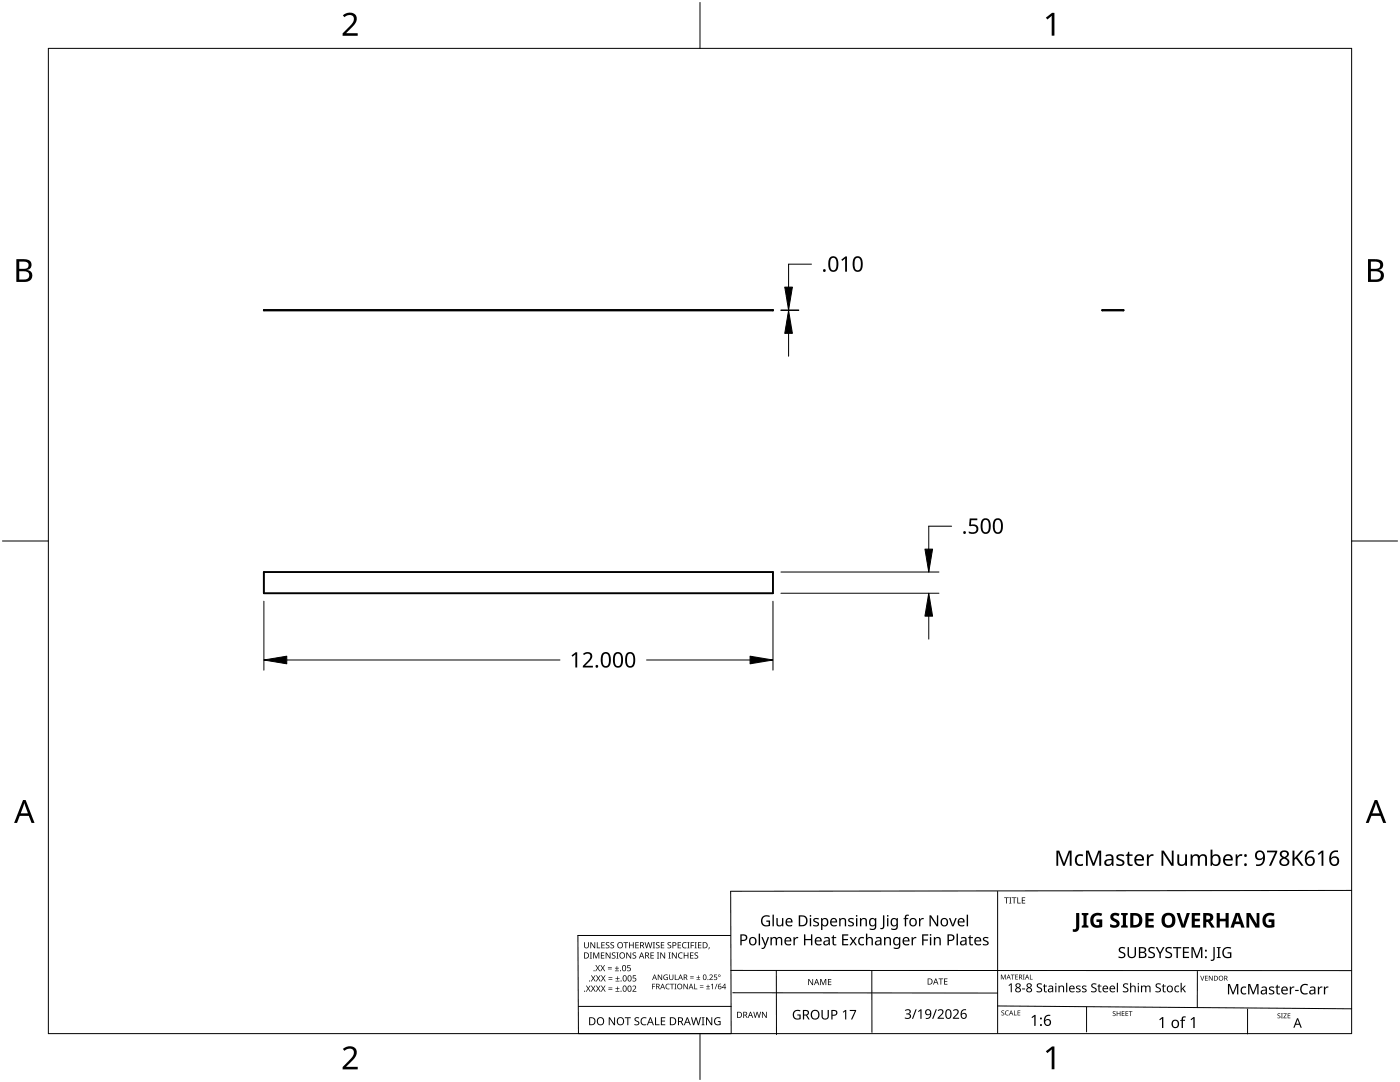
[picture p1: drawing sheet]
<svg xmlns="http://www.w3.org/2000/svg" width="279mm" height="216mm" viewBox="0 0 279 216" stroke-linecap="round" stroke-linejoin="round" font-family="sans-serif">
<path d="M52.7 61.9h101.6zM220 61.9h4.2zM52.7 114.1h101.6v4.3h-101.6z" fill="none" stroke="#000" stroke-width=".38"/>
<path d="M161.9 52.7h-4.5v9.2M157.4 66.5v4.6M159.4 61.9h-3.6M52.7 120v13.7M154.3 120v13.7M155.8 118.4h31.6M155.8 114.1h31.6M189.9 105h-4.5v9.1M57.2 131.7h54.6M149.7 131.7h-20.7M185.4 122.9v4.6" fill="none" stroke="#000" stroke-width=".2"/>
<path d="M156.6 57.3h1.5l-.7 4.6zM157.4 61.9l.7 4.6h-1.5zM184.6 109.6h1.5l-.7 4.5zM52.7 131.7l4.5-.8v1.6zM149.7 130.9l4.6 .8-4.6 .8zM185.4 118.4l.7 4.5h-1.5z" fill="#000" stroke="#000" stroke-width=".2"/>
<g fill="#000">
<path d="M167.9 51.8l.8-.6h.3v3h-.3v-2.6l-.6 .5zM193.5 103.5h1.5v.3h-1.2v.9a1.02 1.02 0 0 1 1.5 .8 1.02 1.02 0 0 1-1.4 1l-.6-.1v-.4a.88 .88 0 0 0 1 .2 .88 .88 0 0 0 .6-.8 .85 .85 0 0 0-1.3-.4l-.2-.1zM114.1 130.8l.8-.6h.3v3h-.4v-2.7l-.5 .5zM116.4 130.5a1.01 1.01 0 0 1 1.1-.4 1.01 1.01 0 0 1 .7 1l-.3 .6-1.1 1.1h1.5v.4h-2v-.3l1.1-1.1a.72 .72 0 0 0 .4-.7 .72 .72 0 0 0-.4-.7l-.8 .3zM210.8 169.7h.6l.9 2.5 1-2.5h.6v3.1h-.4v-2.7l-1 2.7h-.3l-1-2.7v2.7h-.4zM214.8 170.8l.4-.3h.5l.5 .1-.1 .3a.83 .83 0 0 0-1.2 .7 .83 .83 0 0 0 1.1 .8l.1-.1v.4l-.5 .1a1.22 1.22 0 0 1-1.1-.8 1.22 1.22 0 0 1 .3-1.2zM216.7 169.7h.6l.9 2.5 1-2.5h.6v3.1h-.4v-2.7l-1 2.7h-.3l-1-2.7v2.7h-.4zM222.9 170.7a1.34 1.34 0 0 1 1.5-.1l-.2 .3-.4-.1a.37 .37 0 0 0-.6 .1 .37 .37 0 0 0 .4 .5l.1 .1a.69 .69 0 0 1 .7 .8 .69 .69 0 0 1-.9 .5l-.7-.1v-.4l.7 .2 .5-.1v-.4l-.5-.3a.68 .68 0 0 1-.6-1zM225.1 170h.3v.5h.6v.3h-.6v1.3l.2 .4h.4v.2a.69 .69 0 0 1-1-.6v-1.3h-.3v-.2l.3-.2zM228.9 170.5h.3l.1 .4 .4-.4h.5v.3h-.4a.73 .73 0 0 0-.5 .7v1.3h-.4zM231.8 169.7h.4l1.7 2.5v-2.5h.3v3.1h-.4l-1.7-2.6 .1 2.6h-.4zM235 170.5h.3v1.5a.61 .61 0 0 0 .8 .5 .61 .61 0 0 0 .4-.8v-1.2h.4v2.3h-.3l-.1-.3a.88 .88 0 0 1-.9 .3 .88 .88 0 0 1-.6-.8z"/>
<path d="M237.6 170.5h.3l.1 .3a.86 .86 0 0 1 1.4 0 .81 .81 0 0 1 .9-.3 .81 .81 0 0 1 .6 .8v1.5h-.4v-1.5a.56 .56 0 0 0-.7-.5 .56 .56 0 0 0-.4 .7v1.3h-.3v-1.5a.57 .57 0 0 0-.8-.5 .57 .57 0 0 0-.3 .8v1.2h-.4zM246.6 170.5h.3l.1 .4 .4-.4h.5v.3h-.4a.73 .73 0 0 0-.5 .7v1.3h-.4zM252.9 169.7h2v.3l-1.2 2.8h-.4l1.2-2.7h-1.6zM258 169.7h.3v1.5l1.4-1.5h.4l-1.2 1.3 1.3 1.8h-.5l-1.1-1.5-.3 .3v1.2h-.3zM263 170.4l.8-.7h.3v3.1h-.4l.1-2.7-.6 .5z"/>
<path d="M165.7 51.3a1.05 1.05 0 0 1 1.2 0 1.05 1.05 0 0 1 .4 1.2v.2a1.18 1.18 0 0 1-1.1 1.5 1.37 1.37 0 0 1-.9-1.7l.1-.8zM165.9 51.6a1.88 1.88 0 0 0 .2 2.3 .71 .71 0 0 0 .8-.9 1.17 1.17 0 0 0-.6-1.6z"/>
<path d="M170.5 51.3a1.05 1.05 0 0 1 1.3 0 1.05 1.05 0 0 1 .4 1.2 1.28 1.28 0 0 1-1.2 1.7 1.37 1.37 0 0 1-.8-1.7l.1-.8zM170.8 51.6l-.2 .5v1.2a.6 .6 0 0 0 .6 .6 .6 .6 0 0 0 .6-.7 1.66 1.66 0 0 0-.5-1.7z"/>
<path d="M196.1 103.6a1.05 1.05 0 0 1 1.2 0 1.05 1.05 0 0 1 .4 1.2 1.28 1.28 0 0 1-1.1 1.7 1.37 1.37 0 0 1-.9-1.7l.1-.8zM196.3 103.9a2.23 2.23 0 0 0 .1 2.2 .68 .68 0 0 0 .8-.1 .68 .68 0 0 0 .1-.7 1.17 1.17 0 0 0-.6-1.6z"/>
<path d="M198.5 103.6a1.05 1.05 0 0 1 1.3 0 1.05 1.05 0 0 1 .3 1.2 1.28 1.28 0 0 1-1.1 1.7 1.37 1.37 0 0 1-.9-1.7l.2-.8zM198.7 103.9a2.23 2.23 0 0 0 .2 2.2 .68 .68 0 0 0 .7-.1 .68 .68 0 0 0 .2-.7 1.17 1.17 0 0 0-.7-1.6z"/>
<path d="M120.3 130.3a1.05 1.05 0 0 1 1.2 0 1.05 1.05 0 0 1 .4 1.2v.2a1.18 1.18 0 0 1-1.1 1.5 1.37 1.37 0 0 1-.9-1.7l.1-.8zM120.5 130.6l-.2 .5v1.1a.6 .6 0 0 0 .6 .7 .6 .6 0 0 0 .6-.7 1.66 1.66 0 0 0-.4-1.8z"/>
<path d="M122.7 130.3a1.05 1.05 0 0 1 1.2 0 1.05 1.05 0 0 1 .4 1.2v.2a1.18 1.18 0 0 1-1.1 1.5 1.37 1.37 0 0 1-.9-1.7l.2-.8zM122.9 130.6l-.2 .5v1.1a.6 .6 0 0 0 .6 .7 .6 .6 0 0 0 .6-.7 1.66 1.66 0 0 0-.4-1.8z"/>
<path d="M125.1 130.3a1.05 1.05 0 0 1 1.3 0 1.05 1.05 0 0 1 .4 1.2v.2a1.18 1.18 0 0 1-1.2 1.5 1.37 1.37 0 0 1-.8-1.7l.1-.8zM125.4 130.6l-.2 .5v1.1a.6 .6 0 0 0 .6 .7 .6 .6 0 0 0 .6-.7 1.66 1.66 0 0 0-.5-1.8z"/>
<path d="M220.6 170.6a.93 .93 0 0 1 1-.2 .93 .93 0 0 1 .6 .8v1.6h-.3v-.4a.74 .74 0 0 1-1.2 .3 .74 .74 0 0 1 .1-1.2l1.1-.1a.53 .53 0 0 0-.2-.6 .53 .53 0 0 0-.7 0l-.3 .1zM220.9 171.9a.47 .47 0 0 0 .1 .6 .47 .47 0 0 0 .7-.2l.1-.7z"/>
<path d="M226.6 170.8a.98 .98 0 0 1 1.3-.2 .98 .98 0 0 1 .4 1.1h-1.5a.87 .87 0 0 0 .5 .8 .87 .87 0 0 0 .9-.2v.4l-.7 .1a1.21 1.21 0 0 1-1.1-.8 1.21 1.21 0 0 1 .2-1.2zM226.9 170.9l-.1 .5h1.1a.57 .57 0 0 0-.3-.6 .57 .57 0 0 0-.7 .1z"/>
<path d="M241.6 169.5h.4l-.1 1.3a.93 .93 0 0 1 1.1-.3 .93 .93 0 0 1 .6 .9 1.01 1.01 0 0 1-.4 1.2 1.01 1.01 0 0 1-1.3-.1v.3h-.3zM242.1 171l-.1 .4a.72 .72 0 0 0 .1 .9 .72 .72 0 0 0 .9 .1 .92 .92 0 0 0 .2-1 .92 .92 0 0 0-.8-.6z"/>
<path d="M244.4 170.8a.98 .98 0 0 1 1.2-.2 .98 .98 0 0 1 .4 1.1h-1.5a.87 .87 0 0 0 .5 .8 .87 .87 0 0 0 .9-.2v.4a1.24 1.24 0 0 1-1.6-.3 1.24 1.24 0 0 1 .1-1.6zM244.7 170.9l-.2 .5h1.1a.55 .55 0 0 0-.5-.7z"/>
<path d="M250.7 170a1.11 1.11 0 0 1 1.4-.1 1.11 1.11 0 0 1 .3 1.3 1.38 1.38 0 0 1-1.7 1.6v-.4a1.01 1.01 0 0 0 1-.1 1.01 1.01 0 0 0 .4-1 .94 .94 0 0 1-1.4 .1 .94 .94 0 0 1 0-1.4zM250.8 170.7a.66 .66 0 0 0 1.3 0 .66 .66 0 0 0-1.3 0z"/>
<path d="M255.5 170a.88 .88 0 0 1 1.2-.3 .88 .88 0 0 1 .4 1.1l-.5 .4a.87 .87 0 0 1 .7 1.1 .87 .87 0 0 1-1.2 .5 .82 .82 0 0 1-.8-.7 .82 .82 0 0 1 .6-.9l-.1-.1a.77 .77 0 0 1-.3-1.1zM255.7 172a.6 .6 0 0 0 1.2 0 .6 .6 0 0 0-1.2 0zM255.8 170.5a.5 .5 0 0 0 1 0 .5 .5 0 0 0-1 0z"/>
<path d="M260.8 170l.5-.3h.5h.4v.3a1.03 1.03 0 0 0-1.4 1.2 .96 .96 0 0 1 1.5 .1 .96 .96 0 0 1-.5 1.4 1.15 1.15 0 0 1-1.1-.3 1.15 1.15 0 0 1-.3-1.2l.1-.7zM260.8 171.8a.66 .66 0 0 0 1.3 0 .66 .66 0 0 0-1.3 0z"/>
<path d="M265.7 170l.5-.3h.5h.3v.3a1.03 1.03 0 0 0-1.3 1.2 .95 .95 0 0 1 1.4 0 .95 .95 0 0 1-.2 1.5 1.13 1.13 0 0 1-1.3-.2 1.13 1.13 0 0 1-.3-1.3l.1-.7zM265.6 171.8a.7 .7 0 0 0 1.4 0 .7 .7 0 0 0-1.4 0z"/>
<circle cx="164.5" cy="54" r=".28"/>
<circle cx="192.5" cy="106.3" r=".27"/>
<circle cx="119.1" cy="133" r=".28"/>
<circle cx="248.6" cy="172.5" r=".28"/>
<circle cx="248.6" cy="170.7" r=".28"/>
</g>
<path d="M9.7 9.7h260v196.5h-260z" fill="none" stroke="#000" stroke-width=".2"/>
<path d="M139.7 .5v9.2M.5 108h9.2M269.7 108h9.2M139.7 206.2v9.2" fill="none" stroke="#000" stroke-width=".2"/>
<g fill="#000">
<path d="M68.4 3.1a1.64 1.64 0 0 1 2.8 .4 2.52 2.52 0 0 1-1.2 2.2l-.9 .9h2.3v.5h-3v-.4l1.2-1.2a1.95 1.95 0 0 0 .9-2.2 1.23 1.23 0 0 0-1.8 .1zM208.7 3.5l1.3-.9h.4v4.5h-.5v-4l-.9 .8zM68.4 209.3a1.64 1.64 0 0 1 2.8 .4 2.52 2.52 0 0 1-1.2 2.2l-.9 1h2.3v.5h-3v-.5l1.2-1.2a1.95 1.95 0 0 0 .9-2.1 1.23 1.23 0 0 0-1.8 .1zM208.7 209.8l1.3-1h.4v4.6h-.5v-4l-.9 .7z"/>
<path d="M3.3 51.7h1.3a1.28 1.28 0 0 1 1.7 1.3 1.04 1.04 0 0 1-.9 .9 1.23 1.23 0 0 1 1 1.5 1.23 1.23 0 0 1-1.5 .9h-1.6zM3.8 54.1v1.7h1a.86 .86 0 0 0 1-.9 .86 .86 0 0 0-1.1-.8zM3.8 52.2v1.4h.9a.78 .78 0 0 0 1-.7 .78 .78 0 0 0-1.1-.7z"/>
<path d="M273 51.7h1.3a1.28 1.28 0 0 1 1.7 1.3 1.04 1.04 0 0 1-.8 .9 1.23 1.23 0 0 1 1 1.5 1.23 1.23 0 0 1-1.6 .9h-1.6zM273.6 54.1v1.7h.9a.86 .86 0 0 0 1.1-.9 .86 .86 0 0 0-1.1-.8zM273.6 52.2v1.4h.8a.78 .78 0 0 0 1-.7 .78 .78 0 0 0-1.1-.7z"/>
<path d="M4.6 159.6h.5l1.8 4.6h-.6l-.6-1.4h-1.8l-.5 1.4h-.6zM4.8 160.2l-.7 2.1h1.5z"/>
<path d="M274.3 159.6h.6l1.7 4.6h-.6l-.5-1.4h-1.8l-.6 1.4h-.5zM274.6 160.2l-.7 2.1h1.4z"/>
</g>
<path d="M199.1 177.9v28.2M269.7 177.7l-123.9 .1 .1 28.4h-30.5l-.1-19.5h30.5M145.9 193.6l123.8 .1M146.2 198.1l52.9 .1M154.9 193.6l.1 12.8M174 193.6v12.4M239 193.8l-.1 7.3M145.9 200.8h-30.5M199.1 200.7l70.6 .6M216.8 201v4.9M249 201.3v5" fill="none" stroke="#000" stroke-width=".2"/>
<g fill="#000">
<path d="M116.6 188h.1v.8a.32 .32 0 0 0 .3 .3 .32 .32 0 0 0 .3-.3v-.8h.2v.8a.47 .47 0 0 1-.5 .4 .47 .47 0 0 1-.4-.4zM116.9 196.7h.2l.3 .4 .3-.4h.2l-.4 .5 .4 .7h-.2l-.3-.5-.3 .5h-.2l.4-.7zM117.7 190h.4l-.1 .2v.9l.1 .2h-.4l.2-.2v-.9zM117.8 188h.2l.6 1v-1h.2v1.2h-.2l-.7-1 .1 1h-.2zM117.9 196.7h.2l.3 .4 .3-.4h.2l-.4 .5 .4 .7h-.2l-.3-.5-.3 .5h-.2l.4-.7zM117.9 194.6h.2l.3 .5 .3-.5h.2l-.4 .6 .4 .6h-.2l-.3-.5-.3 .5h-.2l.4-.6zM118.4 190h.2l.4 1 .4-1h.2v1.3h-.2l.1-1.1-.5 1.1h-.1l-.4-1.1v1.1h-.1zM119.1 188h.2v1.1h.5v.1h-.7zM118.8 192.6h.2l.3 .5 .3-.5h.1l-.3 .6 .4 .6h-.2l-.3-.5-.3 .5h-.2l.4-.6zM118.9 196.7h.2l.3 .4 .3-.4h.2l-.4 .5 .4 .7h-.2l-.3-.5-.3 .5h-.2l.4-.7zM118.9 194.6h.2l.3 .5 .3-.5h.2l-.4 .6 .4 .6h-.2l-.3-.5-.3 .5h-.2l.4-.6zM119.9 190h.7v.2h-.5v.4h.5v.1h-.5v.4h.5v.2h-.7z"/>
<path d="M120 188h.7v.1h-.5v.4h.5v.1h-.5v.5h.5v.1h-.7zM119.8 192.6h.2l.3 .5 .3-.5h.1l-.3 .6 .4 .6h-.2l-.3-.5-.3 .5h-.2l.4-.6zM119.9 196.7h.2l.3 .4 .3-.4h.1l-.3 .5 .4 .7h-.2l-.3-.5-.3 .5h-.2l.4-.7zM119.9 194.6h.2l.3 .5 .3-.5h.2l-.4 .6 .4 .6h-.2l-.3-.5-.3 .5h-.2l.4-.6zM121.3 193.3h.8v.1h-.8zM121.3 193h.8v.1h-.8zM121.4 197.4h.8v.1h-.8zM121.4 197.1h.8v.1h-.8zM121.4 195.3h.8v.2h-.8zM121.4 195h.8v.1h-.8zM120.9 188.1l.5-.1 .2 .1v.1a.25 .25 0 0 0-.4-.1 .25 .25 0 0 0 0 .4 .42 .42 0 0 1 .4 .5 .42 .42 0 0 1-.7 .2v-.2l.1 .1a.27 .27 0 0 0 .5-.2 .27 .27 0 0 0-.4-.3l-.2-.2zM120.9 190h.1l.7 1.1v-1.1h.1v1.3h-.1l-.7-1v1h-.1z"/>
<path d="M121.9 188.1l.4-.1 .2 .1v.1a.25 .25 0 0 0-.4-.1 .25 .25 0 0 0 0 .4 .42 .42 0 0 1 .5 .5 .42 .42 0 0 1-.7 .2l-.1-.2 .2 .1a.27 .27 0 0 0 .4-.2 .27 .27 0 0 0-.3-.3l-.3-.2zM122.7 193.7h.8v.1h-.8zM122.8 197.8h.8v.1h-.8zM122.8 195.7h.8v.1h-.8zM122.2 190.2l.4-.2 .2 .1v.1a.25 .25 0 0 0-.4-.1 .25 .25 0 0 0 0 .4l.4 .2v.3l-.2 .3-.5-.1v-.1h.2a.27 .27 0 0 0 .4-.1 .27 .27 0 0 0-.4-.3l-.2-.2zM123.1 192.8h.1v.3h.3v.1h-.3v.4h-.1v-.4h-.4v-.1h.4zM123.2 196.9h.1v.3h.3v.1h-.3v.4h-.1v-.4h-.4v-.1h.4zM123.2 194.8h.1v.4h.3v.1h-.3v.3h-.1v-.3h-.4v-.1h.4zM123 190h.4l-.1 .2v.9l.1 .2h-.4l.1-.2v-.9zM124.4 188h.9v.1h-.3v1.1h-.2v-1.1h-.4zM125.2 192.6h.6v.1h-.5v.4a.4 .4 0 0 1 .6 .1 .4 .4 0 0 1-.2 .6 .4 .4 0 0 1-.6-.2 .31 .31 0 0 0 .6 .1 .31 .31 0 0 0-.2-.5l-.3-.1zM125 190h.2l.6 1.1v-1.1h.2v1.3h-.2l-.7-1v1h-.1z"/>
<path d="M125.5 188h.2v.5h.6v-.5h.2v1.2h-.2v-.5h-.6v.5h-.2zM126.3 194.6h.6v.2h-.5v.3a.4 .4 0 0 1 .6 .2 .4 .4 0 0 1-.2 .5 .4 .4 0 0 1-.6-.2 .31 .31 0 0 0 .5 .1 .31 .31 0 0 0-.1-.5h-.3zM126.3 190.2l.4-.2 .3 .1-.1 .1a.25 .25 0 0 0-.4-.1 .25 .25 0 0 0 0 .4l.4 .2 .1 .3-.3 .3-.5-.1v-.1h.2a.27 .27 0 0 0 .4-.1 .27 .27 0 0 0-.3-.3l-.3-.2zM126.2 196.8a.44 .44 0 0 1 .7 0 .44 .44 0 0 1-.3 .7l-.2 .2h.6v.2h-.8l.3-.5a.33 .33 0 0 0 .3-.3 .33 .33 0 0 0-.3-.3l-.2 .1zM126.8 188h.7v.1h-.6v.4h.5v.1h-.5v.5h.6v.1h-.7zM128.7 188h.1l.3 1 .2-1h.2l.3 1 .2-1h.2l-.3 1.2h-.2l-.3-1-.3 1h-.1zM130.1 196.3h.7v.1h-.5v.4h.4v.1h-.4v.5h-.2zM129.8 190h.7v.2h-.5v.4h.5v.1h-.5v.4h.5v.2h-.7zM130.3 188h.4l-.1 .1v1l.1 .1h-.4l.1-.1v-1zM131.1 190h.4l-.1 .2v.9l.1 .2h-.4l.1-.2v-.9zM131 188.1l.4-.1 .2 .1v.1a.25 .25 0 0 0-.4-.1 .25 .25 0 0 0 0 .4 .42 .42 0 0 1 .4 .5 .42 .42 0 0 1-.7 .2v-.2l.1 .1a.27 .27 0 0 0 .5-.2 .27 .27 0 0 0-.4-.3l-.2-.2zM131.3 194.5h.1l.6 .9v-.9h.1v1.1h-.1l-.6-1v1h-.1z"/>
<path d="M131.9 188h.7v.1h-.6v.4h.5v.1h-.5v.5h.6v.1h-.7zM131.8 190h.2l.6 1.1v-1.1h.1v1.3h-.1l-.7-1v1h-.1zM132.5 194.6l.4-.2 .4 .1-.1 .1a.45 .45 0 0 0-.7 .4 .45 .45 0 0 0 .7 .4v-.3h-.3v-.1h.4v.5a.6 .6 0 0 1-.8-.1 .6 .6 0 0 1 0-.8zM133 196.4l.3-.1h.3v.2l-.3-.1a.44 .44 0 0 0-.3 .6 .44 .44 0 0 0 .6 .2 .52 .52 0 0 1-.7 0 .52 .52 0 0 1 .1-.8zM133.4 190h.5l-.2 .2v.9l.2 .2h-.5l.2-.2v-.9zM133.3 188.1l.4-.1 .2 .1v.1a.25 .25 0 0 0-.4-.1 .25 .25 0 0 0 0 .4 .4 .4 0 0 1 .5 .3 .4 .4 0 0 1-.3 .5 .4 .4 0 0 1-.5-.3l.2 .1a.27 .27 0 0 0 .4-.2 .27 .27 0 0 0-.4-.3l-.2-.2zM133.7 196.3h.8v.1h-.3v1h-.2v-1h-.3zM133.5 194.5h.2v.7a.28 .28 0 0 0 .3 .2 .28 .28 0 0 0 .2-.2v-.7h.2v.7a.42 .42 0 0 1-.4 .4 .42 .42 0 0 1-.5-.4zM134.7 194.5h.1v.9h.5v.2h-.6zM134.6 196.3h.4l-.1 .1v.9l.1 .1h-.4l.1-.1v-.9zM134.1 190h.2l.6 1.1v-1.1h.2v1.3h-.2l-.7-1v1h-.1zM135.5 190.2l.4-.2 .3 .1v.1a.49 .49 0 0 0-.7 .5 .49 .49 0 0 0 .7 .4 .52 .52 0 0 1-.7 .1 .52 .52 0 0 1-.2-.6z"/>
<path d="M135.2 188h.7v.1h-.5v.4h.5v.1h-.5v.5h.5v.1h-.7zM136.3 188.2l.4-.2 .3 .1v.1a.49 .49 0 0 0-.7 .4 .49 .49 0 0 0 .7 .5 .53 .53 0 0 1-.7 0 .53 .53 0 0 1-.2-.7zM136.4 196.3h.2l.5 .9v-.9h.2v1.1h-.2l-.6-.9v.9h-.1zM136.5 190h.1v.6h.6v-.6h.2v1.3h-.2v-.6h-.6v.6h-.1zM137.2 188h.4l-.1 .1v1l.1 .1h-.4l.1-.1v-1zM137.7 195.1h.7v.1h-.7zM137.7 194.8h.7v.1h-.7zM137.8 188h.7v.1h-.5v.5h.5v.1h-.5v.5h-.2zM137.7 190h.7v.2h-.5v.4h.5v.1h-.5v.4h.5v.2h-.7zM138.5 196.3h.2v1h.5v.1h-.7zM139 195.4h.7v.2h-.7zM138.6 188h.5l-.2 .1v1l.2 .1h-.5l.2-.1v-1z"/>
<path d="M138.7 190.2l.4-.2 .2 .1v.1a.25 .25 0 0 0-.4-.1 .25 .25 0 0 0 0 .4l.4 .2v.3l-.2 .3-.5-.1v-.1h.2a.27 .27 0 0 0 .4-.1 .27 .27 0 0 0-.4-.3l-.2-.2zM139.3 194.6h.1v.4h.3v.1h-.3v.3h-.1v-.3h-.3v-.1h.3zM139.7 197h.7v.1h-.7zM139.7 196.6h.7v.2h-.7zM139.3 188h.7v.1h-.6v.4h.5v.1h-.5v.5h.6v.1h-.7zM140.9 197.3h.8v.1h-.8zM141.3 196.5h.1v.3h.3v.1h-.3v.3h-.1v-.3h-.4v-.1h.4zM141.5 189h.1l-.2 .4zM141.6 194.6a.39 .39 0 0 1 .6 0 .39 .39 0 0 1-.2 .6l-.3 .2h.6v.2h-.7l.2-.4a.29 .29 0 0 0 .3-.4 .29 .29 0 0 0-.4-.2zM141.9 196.5l.4-.2v1.1h-.1v-1l-.2 .2zM142.5 194.5h.6v.1h-.5v.3h.2a.36 .36 0 0 1 .3 .5 .36 .36 0 0 1-.6 0 .28 .28 0 0 0 .4 0 .28 .28 0 0 0-.1-.4h-.3zM143 196.3h.2l-.4 1.1h-.2z"/>
<path d="M151.9 187h.3l.5 1.4 .5-1.4h.3l-.8 2-.4 .4-.3-.1v-.2h.4l.2-.5zM152.2 182.9l.3-.2 .7-.1 .5 .1-.2 .3a.9 .9 0 0 0-1.3 .7 .9 .9 0 0 0 1.2 .9v-.7h-.5v-.2h.8v1.1a1.19 1.19 0 0 1-1.6-.3 1.19 1.19 0 0 1 .1-1.6zM154.9 183.2h.3v1.1a.44 .44 0 0 0 .6 .3 .44 .44 0 0 0 .3-.6v-.8h.2v1.6h-.2v-.2a.63 .63 0 0 1-.7 .2 .63 .63 0 0 1-.5-.5zM153.8 187h.2v.2a.62 .62 0 0 1 1 0 .58 .58 0 0 1 .7-.2 .58 .58 0 0 1 .4 .6v1h-.2v-1a.4 .4 0 0 0-.5-.4 .4 .4 0 0 0-.3 .5v.9h-.3v-1a.41 .41 0 0 0-.5-.4 .41 .41 0 0 0-.3 .6v.8h-.2zM158.4 187h.2v.3l.3-.3h.4v.2h-.4l-.2 .3-.1 1.1h-.2zM161.6 183.2h.3v1.6h-.3zM160.5 186.4h.2v1h1.1v-1h.3v2.2h-.3v-1h-1.1v1h-.2zM161.3 195.4h.2l.6 1v-1h.2v1.2h-.2l-.7-1 .1 1h-.2zM162.4 183.3l.4-.1 .6 .1-.1 .2-.3-.1a.26 .26 0 0 0-.4 .1 .26 .26 0 0 0 .2 .3l.6 .3 .1 .3a.75 .75 0 0 1-1.2 .4v-.3l.4 .1a.32 .32 0 0 0 .5-.1 .32 .32 0 0 0-.4-.4l-.2-.1a.41 .41 0 0 1-.2-.7zM163.7 195.4h.2l.4 .9 .4-.9h.2v1.2h-.1v-1.1l-.4 1.1h-.2l-.4-1.1v1.1h-.1zM165.2 195.4h.7v.1h-.5v.4h.5v.1h-.5v.4h.5v.2h-.7zM166.3 186.6h.1v.4h.5v.2h-.5v1.1l.2 .1h.3v.2a.48 .48 0 0 1-.8-.5v-.9h-.2v-.1l.3-.1z"/>
<path d="M167.5 183.2h.2v.2a.63 .63 0 0 1 .7-.2 .63 .63 0 0 1 .5 .6v1h-.3v-1a.44 .44 0 0 0-.5-.4 .44 .44 0 0 0-.4 .6v.8h-.2zM168.1 186.4h1.2v.3h-1v.7h.9v.2h-.9v.8h1v.2h-1.2zM169.6 187h.3l.4 .6 .4-.6h.3l-.6 .8 .6 .8h-.3l-.4-.6-.5 .6h-.3l.6-.8zM169.4 183.3l.3-.1 .7 .1-.1 .2-.3-.1a.26 .26 0 0 0-.5 .1 .26 .26 0 0 0 .3 .3l.5 .3 .1 .3a.75 .75 0 0 1-1.1 .4v-.3l.4 .1a.32 .32 0 0 0 .5-.1 .32 .32 0 0 0-.4-.4l-.2-.1a.41 .41 0 0 1-.2-.7zM170.8 183.2h.3v1.6h-.3zM171.5 187.2l.6-.2h.4l-.1 .3a.6 .6 0 0 0-.9 .5 .6 .6 0 0 0 .9 .5v.3l-.4 .1a.88 .88 0 0 1-.7-.6 .88 .88 0 0 1 .2-.9zM171.6 183.2h.2l.1 .2a.63 .63 0 0 1 .7-.2 .63 .63 0 0 1 .4 .6v1h-.3v-1a.44 .44 0 0 0-.5-.4 .44 .44 0 0 0-.3 .6v.8h-.3zM172.8 186.3h.3v.9a.63 .63 0 0 1 .7-.2 .63 .63 0 0 1 .4 .6v1h-.3v-1a.44 .44 0 0 0-.5-.4 .44 .44 0 0 0-.3 .6v.8h-.3zM176.2 182.7h.3v2.1a.56 .56 0 0 1-.8 .6v-.3l.3 .1 .2-.3zM177 183.2h.3v1.6h-.3zM176.4 187h.2l.1 .2a.63 .63 0 0 1 .7-.2 .63 .63 0 0 1 .4 .6v1h-.3v-1a.44 .44 0 0 0-.5-.4 .44 .44 0 0 0-.3 .6v.8h-.3zM180.7 182.6l.3-.1h.4v.3l-.4-.1-.1 .2-.1 .3h.5v.2h-.5v1.4h-.2v-1.4h-.3l.3-.2z"/>
<path d="M181.9 187h.3v.3l.3-.3h.4v.2h-.4l-.2 .3-.1 1.1h-.3zM183.4 183.2h.2l.1 .3 .3-.3h.4l-.1 .2h-.3l-.3 .3v1.1h-.3zM184 186.4h1.2v.3h-.9v.8h.9v.2h-.9v.9h-.3zM185.6 187h.2v1.6h-.2zM185.5 182.7h.3l1.2 1.8v-1.8h.2v2.1h-.3l-1.2-1.8 .1 1.8h-.3zM186.4 187h.2v.2a.63 .63 0 0 1 .7-.2 .63 .63 0 0 1 .5 .6v1h-.3v-1a.44 .44 0 0 0-.6-.4 .44 .44 0 0 0-.3 .6v.8h-.2zM187.3 195.2h.9v.2h-.4v1.1h-.1v-1.1h-.4zM188.4 195.2h.7v.2h-.5v.4h.5v.1h-.5v.4h.5v.2h-.7zM189.4 183.2h.3l.5 1.4 .5-1.4h.2l-.6 1.6h-.3zM193.5 186.6h.2v.4h.5v.2h-.5v1.1l.2 .1h.3l-.1 .2a.48 .48 0 0 1-.7-.5v-.9h-.2v-.1l.2-.1zM196.2 187.1l.4-.1 .7 .1-.1 .2-.4-.1a.26 .26 0 0 0-.4 .1 .26 .26 0 0 0 .3 .3l.5 .3 .1 .3a.75 .75 0 0 1-1.2 .4v-.3l.4 .1a.32 .32 0 0 0 .6-.2 .32 .32 0 0 0-.4-.3l-.2-.1a.41 .41 0 0 1-.3-.7zM199.8 194.5h.1l.3 .8 .3-.8h.2v.9h-.1v-.8l-.4 .8-.3-.8v.8h-.1z"/>
<path d="M200.4 179.1h.9v.1h-.4v1.1h-.1v-1.1h-.4zM201.4 179.1h.5l-.2 .1v1l.2 .1h-.5l.2-.1v-1zM201.3 196.6l.6-.4v1.8h-.2v-1.5l-.3 .2zM201.7 194.5h.8v.1h-.3v.8h-.2v-.8h-.3zM201.9 179.1h.9v.1h-.3v1.1h-.2v-1.1h-.4zM203 179.1h.2v1h.5v.2h-.7zM202.6 194.5h.6v.1h-.5v.3h.4v.1h-.4v.3h.5v.1h-.6zM204 197.2h.6v.2h-.6zM204.1 194.5h.4l-.1 .1v.7l.1 .1h-.4l.2-.1v-.7zM203.9 179.1h.7v.1h-.5v.4h.5v.1h-.5v.4h.5v.2h-.7zM205.5 194.5h.2v.8h.4v.1h-.6zM207 196.4l.3-.2 .6 .1v.2l-.2-.1a.34 .34 0 0 0-.6 .2 .34 .34 0 0 0 .4 .4 .53 .53 0 0 1 .5 .7 .53 .53 0 0 1-.8 .3l-.3-.1v-.2l.3 .1a.35 .35 0 0 0 .6-.2 .35 .35 0 0 0-.4-.4l-.4-.3z"/>
<path d="M208.4 196.4h.2v.3h.3v.1h-.3v.8l.1 .2h.2a.32 .32 0 0 1-.4 .2 .32 .32 0 0 1-.2-.4v-.8l-.2-.1 .2-.1zM210.6 196.7h.2v1.3h-.2zM211.2 196.7h.2l.1 .1a.51 .51 0 0 1 .5-.1 .51 .51 0 0 1 .4 .4v.9h-.2v-.9a.36 .36 0 0 0-.5-.3 .36 .36 0 0 0-.2 .5v.7h-.3zM212.8 196.1h.2v1.9h-.2zM214.8 182.2h.6v2.7a.93 .93 0 0 1-1.3 1v-.5a.44 .44 0 0 0 .5 0 .44 .44 0 0 0 .2-.5zM214.8 196.8l.3-.2 .6 .1-.1 .2-.3-.1a.24 .24 0 0 0-.4 .2 .24 .24 0 0 0 .4 .2 .42 .42 0 0 1 .4 .6 .42 .42 0 0 1-.7 .2l-.3-.1v-.2l.4 .1a.26 .26 0 0 0 .4-.1 .26 .26 0 0 0-.4-.3l-.3-.2zM216 196.8l.3-.2 .5 .1v.2l-.3-.1a.24 .24 0 0 0-.4 .2 .24 .24 0 0 0 .4 .2 .42 .42 0 0 1 .3 .6 .42 .42 0 0 1-.6 .2l-.3-.1v-.2l.3 .1a.26 .26 0 0 0 .5-.1 .26 .26 0 0 0-.4-.3l-.3-.2zM215.9 182.2h1.3v.3l-.3 .2v1.9l.3 .1v.4h-1.3v-.4l.3-.1v-1.9l-.3-.2zM218 182.5l.6-.3h.9l.5 .1-.2 .5a1 1 0 0 0-1.5 .4 1 1 0 0 0 .7 1.4h.4v-.6h-.6v-.5h1.2v1.5h-.3a1.54 1.54 0 0 1-1.9-.5 1.54 1.54 0 0 1 .2-2zM217.9 196.4l.3-.2 .6 .1v.2l-.3-.1a.34 .34 0 0 0-.5 .2 .34 .34 0 0 0 .4 .4 .53 .53 0 0 1 .5 .7 .53 .53 0 0 1-.8 .3l-.3-.1v-.2l.3 .1a.35 .35 0 0 0 .5-.2 .35 .35 0 0 0-.4-.4l-.4-.3zM219.3 196.4h.1v.3h.4v.1h-.4v.8l.2 .2h.2a.32 .32 0 0 1-.4 .2 .32 .32 0 0 1-.2-.4v-.8l-.2-.1 .2-.1zM222.9 196.1h.2v1.9h-.2z"/>
<path d="M221.8 182.4a1.58 1.58 0 0 1 1.6-.1l-.2 .5-.4-.1a.39 .39 0 0 0-.6 .1 .39 .39 0 0 0 .4 .5 .93 .93 0 0 1 .8 1.2 .93 .93 0 0 1-1.3 .6l-.6-.1v-.6l.7 .2a.39 .39 0 0 0 .6-.2 .39 .39 0 0 0-.4-.5l-.5-.3a.83 .83 0 0 1-.1-1.2zM223.4 189.2a1.03 1.03 0 0 1 1.2-.1l-.1 .2-.3-.1a.41 .41 0 0 0-.7 .2 .41 .41 0 0 0 .5 .6 .66 .66 0 0 1 .6 .8 .66 .66 0 0 1-1 .4l-.4-.1v-.3l.5 .2a.43 .43 0 0 0 .6-.4 .43 .43 0 0 0-.5-.4 .63 .63 0 0 1-.4-1zM223.7 182.2h1.4v.3l-.4 .2v1.9l.4 .1v.4h-1.4v-.4l.4-.1v-1.9l-.4-.2zM224.2 196.4l.4-.2 .6 .1-.1 .2-.2-.1a.34 .34 0 0 0-.6 .2 .34 .34 0 0 0 .4 .4 .53 .53 0 0 1 .5 .7 .53 .53 0 0 1-.8 .3l-.3-.1v-.2l.4 .1a.35 .35 0 0 0 .5-.2 .35 .35 0 0 0-.4-.4l-.4-.3zM225.5 196.1h.3l-.1 .8a.51 .51 0 0 1 .6-.2 .51 .51 0 0 1 .4 .4v.9h-.3v-.9a.36 .36 0 0 0-.4-.3 .36 .36 0 0 0-.2 .5v.7h-.3zM225 189h.3v1.4a.57 .57 0 0 0 .6 .6 .57 .57 0 0 0 .5-.6v-1.4h.3v1.4a.84 .84 0 0 1-.8 .8 .84 .84 0 0 1-.9-.8zM227.1 196.7h.2v1.3h-.2zM227.7 196.7h.2v.1a.5 .5 0 0 1 .8 .1 .47 .47 0 0 1 .6-.2 .47 .47 0 0 1 .3 .4v.9h-.2v-.9a.33 .33 0 0 0-.4-.3 .33 .33 0 0 0-.2 .5v.7h-.2v-.9a.33 .33 0 0 0-.5-.3 .33 .33 0 0 0-.2 .5v.7h-.2zM228.6 182.2h1.7v.5h-1.1v.6h1v.5h-1v.8h1.1v.5h-1.7zM229.3 189.2a1.03 1.03 0 0 1 1.2-.1l-.1 .2-.3-.1a.41 .41 0 0 0-.7 .2 .41 .41 0 0 0 .5 .6 .66 .66 0 0 1 .6 .8 .66 .66 0 0 1-.9 .4l-.5-.1v-.3l.5 .2a.43 .43 0 0 0 .6-.4 .43 .43 0 0 0-.5-.4 .63 .63 0 0 1-.4-1zM230.7 189h.3l.5 1.1 .6-1.1h.3l-.7 1.3v.9h-.3v-.9zM230.7 196.4l.4-.2 .6 .1-.1 .2-.2-.1a.34 .34 0 0 0-.6 .2 .34 .34 0 0 0 .4 .4 .53 .53 0 0 1 .5 .7 .53 .53 0 0 1-.8 .3l-.3-.1v-.2l.4 .1a.35 .35 0 0 0 .5-.2 .35 .35 0 0 0-.4-.4l-.4-.3z"/>
<path d="M232.1 196.4h.2v.3h.4v.1h-.4v.8l.1 .2h.3a.32 .32 0 0 1-.4 .2 .32 .32 0 0 1-.2-.4v-.8l-.2-.1 .2-.1zM232.7 189.2a1.03 1.03 0 0 1 1.2-.1l-.1 .2-.3-.1a.41 .41 0 0 0-.6 .2 .41 .41 0 0 0 .4 .6 .66 .66 0 0 1 .6 .8 .66 .66 0 0 1-.9 .4l-.5-.1v-.3l.5 .2a.43 .43 0 0 0 .7-.4 .43 .43 0 0 0-.6-.4 .63 .63 0 0 1-.4-1zM234.5 196.8l.6-.2 .2 .1v.2a.48 .48 0 0 0-.7 .5 .48 .48 0 0 0 .7 .4v.1l-.3 .1a.71 .71 0 0 1-.6-.4 .71 .71 0 0 1 .1-.8zM234.1 189h1.6v.2h-.6v2h-.3v-2h-.7zM235.6 196.1h.2v1.2l.6-.6h.3l-.6 .5 .6 .8h-.3l-.4-.6-.2 .1v.5h-.2zM234.8 182.2h.6l.7 2.4 .7-2.4h.7l-1 2.9h-.7zM236.1 189h1.2v.2h-1v.7h.9v.2h-.9v.8h1v.3h-1.2zM237.8 189h.4l.7 1.8 .7-1.8h.4v2.2h-.3v-1.9l-.7 1.9h-.3l-.7-1.9v1.9h-.2zM237.8 182.2h1.7v.5h-1v.6h.9v.5h-.9v.8h1v.5h-1.7zM239.5 194.7h.2l.2 .8 .3-.8h.2l-.4 1h-.1zM240.5 194.7h.5v.1h-.4v.3h.4v.1h-.4v.4h.4v.1h-.5zM242.2 189h.2v2.1a.56 .56 0 0 1-.8 .6v-.2h.4l.1-.3z"/>
<path d="M241.2 194.7h.2l.5 .8v-.8h.1v1h-.1l-.5-.8v.8h-.2zM242.8 189h.8v.1l-.2 .1v1.8h.2v.2h-.8v-.2h.3v-1.8l-.3-.1zM244.2 189.3l.4-.3h.6l.5 .1-.1 .2a.9 .9 0 0 0-1.4 .7 .9 .9 0 0 0 1.3 .9v-.6h-.5v-.3h.7v1.1a1.19 1.19 0 0 1-1.5-.2 1.19 1.19 0 0 1 0-1.6zM242.8 182.2h.6v1.1h1.2v-1.1h.6v2.9h-.6v-1.3h-1.2v1.3h-.6zM245.1 196.3h.4l.6 1.7 .7-1.7h.3v2.1h-.2v-1.8l-.7 1.8h-.2l-.7-1.8v1.8h-.2zM247.8 197l.7-.1h.2l-.1 .2a.57 .57 0 0 0-.8 .6 .57 .57 0 0 0 .9 .4v.3h-.4a.83 .83 0 0 1-.7-.5 .83 .83 0 0 1 .2-.9zM249.1 196.3h.4l.6 1.7 .7-1.7h.4v2.1h-.3v-1.8l-.7 1.8h-.2l-.7-1.8v1.8h-.2zM248.8 182.2h.7l1.3 2.2v-2.2h.5v2.9h-.7l-1.3-2.2v2.2h-.5zM252.3 182.5l.7-.3h.9l.4 .1-.2 .5a1 1 0 0 0-1.5 .4 1 1 0 0 0 .7 1.4h.4v-.6h-.5v-.5h1.1v1.5h-.2a1.54 1.54 0 0 1-2-.5 1.54 1.54 0 0 1 .2-2zM253.3 197l.4-.2 .6 .1-.1 .2-.3-.1a.25 .25 0 0 0-.4 .2 .25 .25 0 0 0 .3 .3 .52 .52 0 0 1 .5 .6 .52 .52 0 0 1-.7 .3l-.4-.1v-.2l.4 .1a.3 .3 0 0 0 .5-.1 .3 .3 0 0 0-.4-.4l-.2-.1a.38 .38 0 0 1-.2-.6zM254.8 196.5h.2v.4h.4v.2h-.4v.9l.1 .2h.4a.35 .35 0 0 1-.4 .3 .35 .35 0 0 1-.3-.2l-.1-1.2h-.2v-.2l.2-.1zM257.4 196.9h.2l.1 .2 .2-.2 .4-.1v.3h-.4l-.2 .2v1.1h-.3z"/>
<path d="M258.5 197.5h.7v.3h-.7zM259.7 196.6l.6-.3 .7 .1-.1 .3-.4-.2a.84 .84 0 0 0-.7 1.1 .84 .84 0 0 0 1.2 .5v.3a1.08 1.08 0 0 1-1.4-.4 1.08 1.08 0 0 1 .1-1.4zM263 196.9h.2l.1 .2 .2-.2 .4-.1v.3h-.4l-.2 .2v1.1h-.3zM264.2 196.9h.2l.1 .2 .2-.2 .4-.1v.3h-.4l-.2 .2v1.1h-.3zM121.5 203h.2l.9 1.3v-1.3h.1v1.6h-.2l-.8-1.3v1.3h-.2zM124.7 203h1.2v.2h-.5v1.4h-.2v-1.4h-.5zM126.7 203.1l.3-.1 .6 .1-.2 .1a.33 .33 0 0 0-.6 .1 .33 .33 0 0 0 .4 .4l.4 .4a.64 .64 0 0 1-1 .4v-.2l.2 .1a.35 .35 0 0 0 .6-.2 .35 .35 0 0 0-.5-.4l-.3-.3zM128 203.2l.6-.2 .4 .1v.1a.64 .64 0 0 0-1 .6 .64 .64 0 0 0 1 .6v.1a.83 .83 0 0 1-1.1-.2 .83 .83 0 0 1 .1-1.1zM130.7 203h.2v1.4h.7v.2h-.9zM131.9 203h.9v.2h-.7v.5h.6v.1h-.6v.6h.7v.2h-.9zM137.9 203h.2l.3 1.3 .4-1.3h.2l.4 1.3 .3-1.3h.2l-.4 1.6h-.2l-.4-1.4-.4 1.4h-.2zM140 203h.6l-.2 .1v1.3l.2 .2h-.6l.2-.2v-1.3z"/>
<path d="M140.9 203h.2l.9 1.3v-1.3h.2v1.6h-.3l-.8-1.3v1.3h-.2zM142.7 203.2l.7-.2 .4 .1-.1 .1a.65 .65 0 0 0-1 .5 .65 .65 0 0 0 .9 .7v-.5h-.3v-.2h.5v.8a.86 .86 0 0 1-1.1-.2 .86 .86 0 0 1 0-1.1zM150.3 201.9h.2l.2 1 .3-1h.2l.3 1 .2-1h.2l-.3 1.2h-.2l-.3-1-.3 1h-.1zM152.1 201.9h.1l.7 1v-1h.1v1.2h-.2l-.6-1v1h-.1zM158.5 201.8l.7-.3 .6 .1-.1 .2a.78 .78 0 0 0-1.2 .6 .78 .78 0 0 0 1 .8v-.6h-.4v-.2h.7v1a1.04 1.04 0 0 1-1.4-.3 1.04 1.04 0 0 1 .1-1.3zM163.9 201.5h.3v1.3a.49 .49 0 0 0 .5 .4 .49 .49 0 0 0 .5-.4v-1.3h.2v1.3a.73 .73 0 0 1-.7 .6 .73 .73 0 0 1-.8-.7zM168.2 201.9l.7-.4v1.9h-.2v-1.6l-.4 .3zM169.6 201.5h1.3l-.8 1.9h-.3l.8-1.7h-1zM180.6 201.6a.63 .63 0 0 1 .7-.3 .63 .63 0 0 1 .4 .7l-.3 .3a.54 .54 0 0 1 .4 .7 .54 .54 0 0 1-.7 .3l-.5-.1v-.2l.4 .1a.39 .39 0 0 0 .6-.3 .39 .39 0 0 0-.5-.4h-.2v-.2h.2a.37 .37 0 0 0 .4-.5 .37 .37 0 0 0-.7-.1l-.1 .1zM182.7 201.4h.2l-.7 1.9h-.2zM183.2 201.8l.7-.4v1.9h-.2v-1.7l-.4 .4zM186.7 201.4h.3l-.7 1.9h-.3z"/>
<path d="M187.1 201.6a.66 .66 0 0 1 1.1 0 .66 .66 0 0 1-.3 1l-.5 .5h1v.2h-1.3v-.2l.7-.7a.45 .45 0 0 0 .2-.7 .45 .45 0 0 0-.7 0zM190.2 201.6a.66 .66 0 0 1 1 0 .66 .66 0 0 1-.2 1l-.5 .5h.9v.2h-1.2v-.2l.6-.7a.45 .45 0 0 0 .2-.7 .45 .45 0 0 0-.7 0zM199.9 201.7l.3-.1 .2 .1v.1a.24 .24 0 0 0-.3-.1 .24 .24 0 0 0-.1 .3 .24 .24 0 0 0 .3 .1 .31 .31 0 0 1 0 .5 .31 .31 0 0 1-.5-.1 .24 .24 0 0 0 .4 .1 .24 .24 0 0 0 0-.4l-.3-.2zM200.7 201.8l.6-.1h-.2a.4 .4 0 0 0-.4 .5 .4 .4 0 0 0 .6 .3 .46 .46 0 0 1-.7-.1 .46 .46 0 0 1 .1-.6zM202.4 201.6h.1v.9h.4v.1h-.5zM203.1 201.6h.5v.1h-.4v.3h.4v.1h-.4v.4h.4v.1h-.5zM205.9 203l.5-.5h.3v2.2h-.3v-1.9l-.4 .4zM222.1 201.9l.3-.1h.2v.1a.24 .24 0 0 0-.3 0 .24 .24 0 0 0-.1 .3 .24 .24 0 0 0 .3 .1 .31 .31 0 0 1 0 .5 .31 .31 0 0 1-.4-.2 .24 .24 0 0 0 .3 .1 .24 .24 0 0 0 .1-.4l-.4-.2zM222.9 201.8h.1v.4h.5v-.4h.1v.9h-.1v-.4h-.5v.4h-.1zM223.9 201.8h.5v.1h-.4v.3h.4v.1h-.4v.3h.4v.1h-.5zM224.6 201.8h.6v.1h-.5v.3h.4v.1h-.4v.3h.5v.1h-.6zM225.3 201.8h.7v.1h-.3v.8h-.1v-.8h-.3z"/>
<path d="M231.4 203.4l.5-.5h.3v2.2h-.3v-1.9l-.4 .4zM235.9 202.9l.3-.1h.5l-.1 .3-.4-.1-.1 .2v.3h.4v.2h-.4v1.4h-.3v-1.4h-.3v-.1l.3-.1zM237.6 203.4l.6-.5h.2v2.2h-.2v-1.9l-.5 .4zM255 202.3l.3-.1h.2v.2a.24 .24 0 0 0-.3-.1 .24 .24 0 0 0-.1 .3 .24 .24 0 0 0 .3 .1l.1 .2v.2l-.5 .1-.1-.2a.24 .24 0 0 0 .4 .1 .24 .24 0 0 0 0-.3l-.3-.2zM255.7 202.2h.3l-.1 .1v.8l.1 .1h-.3l.1-.1v-.8zM256.1 202.2h.7l-.5 .9h.5v.1h-.7l.5-.9h-.5zM257 202.2h.5v.1h-.4v.3h.4v.1h-.4v.4h.4v.1h-.5z"/>
<path d="M116.6 190h.3a.55 .55 0 0 1 .6 .6 .56 .56 0 0 1-.6 .7h-.3zM116.7 190.2v.9h.2a.43 .43 0 0 0 .5-.5 .41 .41 0 0 0-.5-.4z"/>
<path d="M123.1 188.6a.61 .61 0 0 1 1.2 0 .61 .61 0 0 1-1.2 0zM123.5 188.2l-.1 .4a.45 .45 0 0 0 .6 .4 .45 .45 0 0 0 .1-.8l-.3-.1z"/>
<path d="M123.5 190.7a.61 .61 0 0 1 1.2 0 .61 .61 0 0 1-1.2 0zM123.9 190.3a.47 .47 0 0 0-.1 .7 .47 .47 0 0 0 .7 0v-.1a.45 .45 0 0 0 0-.6 .45 .45 0 0 0-.6 0z"/>
<path d="M124.3 192.6a.5 .5 0 0 1 .6 .2 .5 .5 0 0 1 0 .6 .44 .44 0 0 1-.5 .4 .44 .44 0 0 1-.2-.7zM124.4 192.8a.48 .48 0 0 0-.2 .5 .48 .48 0 0 0 .5 .3l.1-.7-.2-.2z"/>
<path d="M124.4 196.7a.44 .44 0 0 1 .5 .1 .44 .44 0 0 1 .2 .5 .46 .46 0 0 1-.5 .6 .46 .46 0 0 1-.3-.7zM124.5 196.8l-.1 .5a.31 .31 0 0 0 .3 .5 .31 .31 0 0 0 .2-.5l-.1-.5z"/>
<path d="M124.4 194.7a.51 .51 0 0 1 .6 .1 .51 .51 0 0 1 .1 .6 .44 .44 0 0 1-.6 .4 .44 .44 0 0 1-.2-.7zM124.5 194.8l-.1 .1a.48 .48 0 0 0 .4 .8 .53 .53 0 0 0 .2-.5 .53 .53 0 0 0-.4-.4z"/>
<path d="M125.4 196.7a.44 .44 0 0 1 .5 .1 .44 .44 0 0 1 .1 .5 .46 .46 0 0 1-.4 .6 .46 .46 0 0 1-.4-.7zM125.5 196.8l-.1 .5a.31 .31 0 0 0 .2 .5 .31 .31 0 0 0 .3-.5l-.1-.5z"/>
<path d="M125.4 194.7a.51 .51 0 0 1 .6 .1 .51 .51 0 0 1 0 .6 .44 .44 0 0 1-.6 .4 .44 .44 0 0 1-.2-.7zM125.5 194.8l-.1 .1a.48 .48 0 0 0 .4 .8 .53 .53 0 0 0 .1-.5 .53 .53 0 0 0-.4-.4z"/>
<path d="M127.7 188h.4a.35 .35 0 0 1 .4 .2 .35 .35 0 0 1-.2 .5l.3 .5h-.2l-.3-.5h-.2v.5h-.2zM127.9 188.1v.5h.2a.23 .23 0 0 0 .3-.2 .23 .23 0 0 0-.3-.3z"/>
<path d="M128 190h.1l.5 1.3h-.2l-.1-.4h-.5l-.1 .4h-.2zM128 190.2l-.1 .6h.3z"/>
<path d="M128.8 190h.3a.35 .35 0 0 1 .4 .3 .35 .35 0 0 1-.2 .4l.3 .6h-.2l-.2-.5h-.3v.5h-.1zM128.9 190.2v.4h.2a.23 .23 0 0 0 .3-.2 .23 .23 0 0 0-.3-.2z"/>
<path d="M130.6 194.5h.1l.4 1.1h-.1l-.2-.4h-.4l-.1 .4h-.2zM130.6 194.6l-.1 .5h.3z"/>
<path d="M130.9 196.3h.3a.31 .31 0 0 1 .4 .2 .31 .31 0 0 1-.2 .4l.3 .5h-.1l-.3-.5h-.2v.5h-.2zM131.1 196.4v.4h.1a.21 .21 0 0 0 .3-.2 .21 .21 0 0 0-.3-.2z"/>
<path d="M132.2 196.3h.1l.4 1.1h-.1l-.2-.3h-.4l-.1 .3h-.2zM132.2 196.4l-.1 .5h.3z"/>
<path d="M134.2 188h.3a.41 .41 0 0 1 .5 .5 .41 .41 0 0 1-.6 .2v.5h-.2zM134.4 188.1v.5a.29 .29 0 0 0 .4-.2 .29 .29 0 0 0-.4-.3z"/>
<path d="M135.8 194.5h.1l.4 1.1h-.1l-.2-.4h-.4l-.1 .4h-.2zM135.8 194.6l-.2 .5h.4z"/>
<path d="M135.1 196.8a.55 .55 0 0 1 1.1 0 .55 .55 0 0 1-1.1 0zM135.4 196.5l-.1 .3a.41 .41 0 0 0 .5 .4 .41 .41 0 0 0 .3-.5 .41 .41 0 0 0-.5-.3z"/>
<path d="M136.5 194.5h.3a.31 .31 0 0 1 .3 .2 .31 .31 0 0 1-.2 .4l.3 .5h-.1l-.3-.5h-.2v.5h-.1zM136.6 194.6v.4h.2a.21 .21 0 0 0 .2-.2 .21 .21 0 0 0-.3-.2z"/>
<path d="M137.8 196.3h.2l.4 1.1h-.1l-.2-.3h-.4l-.1 .3h-.2zM137.9 196.4l-.2 .5h.4z"/>
<path d="M140.4 194.5a.4 .4 0 0 1 .5 .1 .4 .4 0 0 1 .1 .4 .41 .41 0 0 1-.4 .6 .41 .41 0 0 1-.3-.7zM140.5 194.6l-.1 .4a.28 .28 0 0 0 .2 .4 .28 .28 0 0 0 .3-.4l-.1-.4z"/>
<path d="M140.2 188h.4a.61 .61 0 0 1 .6 .6 .61 .61 0 0 1-.6 .6h-.4zM140.4 188.1v1h.2a.43 .43 0 0 0 .5-.5 .41 .41 0 0 0-.5-.5z"/>
<path d="M143.4 196.4l.5-.1v.1l-.4 .1-.1 .3a.36 .36 0 0 1 .6 .2 .36 .36 0 0 1-.3 .5 .36 .36 0 0 1-.4-.4zM143.4 197.1a.25 .25 0 0 0 .5 0 .25 .25 0 0 0-.5 0z"/>
<path d="M143.3 194.7a.25 .25 0 0 1 .5 0 .25 .25 0 0 1-.5 0zM143.4 194.7a.15 .15 0 0 0 .3 0 .15 .15 0 0 0-.3 0z"/>
<path d="M144.6 196.3h.2v.7h.1l-.1 .4h-.2v-.3h-.5zM144.6 196.4l-.4 .6h.4z"/>
<path d="M147.7 186.4h.6a.66 .66 0 0 1 .8 .7 .81 .81 0 0 1-1.1 .7v.8h-.3zM148 186.7v.8a.52 .52 0 0 0 .7 0 .52 .52 0 0 0 0-.7z"/>
<path d="M149.7 187.2a.81 .81 0 0 1 1.2 .1 .81 .81 0 0 1-.2 1.1 .81 .81 0 0 1-1.2-.2v-.6zM149.9 187.3a.6 .6 0 0 0-.1 .8 .6 .6 0 0 0 .8 .2l.1-.2a.56 .56 0 0 0-.1-.7 .56 .56 0 0 0-.7-.1z"/>
<path d="M156.7 187.2a.71 .71 0 0 1 .9-.2 .71 .71 0 0 1 .3 .9h-1.1a.62 .62 0 0 0 .4 .5 .62 .62 0 0 0 .7-.1v.2l-.6 .2a.87 .87 0 0 1-.7-.6 .87 .87 0 0 1 .1-.9zM157 187.3l-.2 .3h.9l-.3-.4z"/>
<path d="M157 183.4a.71 .71 0 0 1 .8-.2 .71 .71 0 0 1 .4 .9h-1.2a.62 .62 0 0 0 .4 .5 .62 .62 0 0 0 .7-.1v.3l-.5 .1a.87 .87 0 0 1-.8-.6 .87 .87 0 0 1 .2-.9zM157.2 183.5l-.2 .4h.9l-.3-.5z"/>
<path d="M159.4 182.7h.7a.98 .98 0 0 1 1.1 1 1.02 1.02 0 0 1-1.2 1.1h-.6zM159.7 182.9v1.7h.3a.86 .86 0 0 0 .9-.8 .86 .86 0 0 0-.9-.9z"/>
<path d="M162.9 195.3h.1l.5 1.3h-.1l-.2-.4h-.5l-.1 .4h-.2zM163 195.5l-.2 .6h.4z"/>
<path d="M162.8 187.2a.71 .71 0 0 1 .9-.2 .71 .71 0 0 1 .3 .9h-1.1a.62 .62 0 0 0 .3 .5 .62 .62 0 0 0 .7-.1v.2a.89 .89 0 0 1-1.2-.1 .89 .89 0 0 1 .1-1.2zM163 187.3l-.1 .3h.8l-.2-.4z"/>
<path d="M163.9 183.2h.2v.2a.72 .72 0 0 1 1-.1 .72 .72 0 0 1 .2 .9 .68 .68 0 0 1-.4 .6 .68 .68 0 0 1-.8-.2v1h-.2zM164.2 183.5l-.1 .5a.51 .51 0 0 0 .6 .6 .51 .51 0 0 0 .3-.7l-.2-.5z"/>
<path d="M164.5 187.1l.1-.1a.64 .64 0 0 1 1 .5v1.1h-.2v-.2a.56 .56 0 0 1-.8 .3 .56 .56 0 0 1-.2-.8 .56 .56 0 0 1 .7-.3h.3l-.1-.3a.54 .54 0 0 0-.7 0zM164.6 188a.38 .38 0 0 0 .4 .5 .38 .38 0 0 0 .4-.5v-.2z"/>
<path d="M165.9 183.4a.71 .71 0 0 1 .8-.2 .71 .71 0 0 1 .4 .9h-1.2a.62 .62 0 0 0 .4 .5 .62 .62 0 0 0 .7-.1v.3l-.6 .1a.87 .87 0 0 1-.7-.6 .87 .87 0 0 1 .2-.9zM166.1 183.5l-.2 .4h.9l-.3-.5z"/>
<path d="M173.7 183.3l.5-.1 .4 .2 .1-.2h.2v1.7a.82 .82 0 0 1-1.3 .6v-.3l.1 .1a.56 .56 0 0 0 .6 .1 .56 .56 0 0 0 .3-.6v-.2a.72 .72 0 0 1-.9 .1 .72 .72 0 0 1-.3-.9zM173.9 183.5a.6 .6 0 0 0-.2 .8 .6 .6 0 0 0 .8 .2l.1-.4a.49 .49 0 0 0-.1-.6 .49 .49 0 0 0-.6 0z"/>
<path d="M174.8 187.1l.1-.1a.64 .64 0 0 1 1 .5v1.1h-.2v-.2a.56 .56 0 0 1-.8 .3 .56 .56 0 0 1-.2-.8 .56 .56 0 0 1 .7-.3h.3l-.1-.3a.54 .54 0 0 0-.7 0zM174.9 188a.37 .37 0 0 0 .3 .5 .37 .37 0 0 0 .4-.4l.1-.3z"/>
<path d="M178 183.3l.5-.1 .4 .2 .1-.2h.2v1.7a.82 .82 0 0 1-1.3 .6v-.3l.1 .1a.56 .56 0 0 0 .6 .1 .56 .56 0 0 0 .3-.6v-.2a.72 .72 0 0 1-.9 .1 .72 .72 0 0 1-.3-.9zM178.2 183.5a.6 .6 0 0 0-.2 .8 .6 .6 0 0 0 .8 .2l.1-.4a.49 .49 0 0 0-.1-.6 .49 .49 0 0 0-.6 0z"/>
<path d="M178.5 187.1l.5-.1 .4 .2 .1-.2h.2v1.7a.82 .82 0 0 1-1.3 .6v-.3a.62 .62 0 0 0 .7 .1 .62 .62 0 0 0 .3-.7 .71 .71 0 0 1-.9 .1 .71 .71 0 0 1-.3-.9zM178.7 187.3a.62 .62 0 0 0-.2 .8 .62 .62 0 0 0 .7 .3 .62 .62 0 0 0 .2-.8 .62 .62 0 0 0-.7-.3z"/>
<path d="M180.3 187.2a.71 .71 0 0 1 .9-.2 .71 .71 0 0 1 .3 .9h-1.1a.62 .62 0 0 0 .4 .5 .62 .62 0 0 0 .6-.1v.2a.89 .89 0 0 1-1.1-.1 .89 .89 0 0 1 0-1.2zM180.5 187.3l-.1 .3h.8l-.2-.4z"/>
<path d="M181.7 183.4a.77 .77 0 0 1 .8-.2 .77 .77 0 0 1 .5 .8 .81 .81 0 0 1-1.1 .8 .81 .81 0 0 1-.3-1.3zM181.9 183.5l-.2 .5a.52 .52 0 0 0 .6 .6 .52 .52 0 0 0 .4-.7 .48 .48 0 0 0-.3-.5 .48 .48 0 0 0-.5 .1z"/>
<path d="M185.1 195.2h.4a.55 .55 0 0 1 .6 .6 .56 .56 0 0 1-.6 .7h-.4zM185.3 195.4v.9h.2a.43 .43 0 0 0 .4-.5 .41 .41 0 0 0-.4-.4z"/>
<path d="M186.7 195.2h.1l.5 1.3h-.2l-.1-.4h-.5l-.1 .4h-.2zM186.8 195.4l-.2 .5h.3z"/>
<path d="M187.9 183.4a.77 .77 0 0 1 .9-.2 .77 .77 0 0 1 .4 .8 .81 .81 0 0 1-1.1 .8 .81 .81 0 0 1-.3-1.3zM188.2 183.5l-.2 .5a.52 .52 0 0 0 .6 .6 .52 .52 0 0 0 .3-.7 .48 .48 0 0 0-.2-.5 .48 .48 0 0 0-.5 .1z"/>
<path d="M189.1 186.4h.6a.66 .66 0 0 1 .8 .7 .81 .81 0 0 1-1.1 .7v.8h-.3zM189.4 186.7v.8a.52 .52 0 0 0 .7 0 .52 .52 0 0 0 0-.7z"/>
<path d="M191.3 183.4a.71 .71 0 0 1 .9-.2 .71 .71 0 0 1 .3 .9h-1.1a.62 .62 0 0 0 .4 .5 .62 .62 0 0 0 .6-.1v.3a.89 .89 0 0 1-1.1-.2 .89 .89 0 0 1 0-1.2zM191.5 183.5l-.1 .4h.8l-.2-.5z"/>
<path d="M191.8 187.1l.1-.1a.64 .64 0 0 1 1 .5v1.1h-.2v-.2a.56 .56 0 0 1-.8 .3 .56 .56 0 0 1-.3-.8 .56 .56 0 0 1 .8-.3h.2v-.3a.54 .54 0 0 0-.8 0zM191.9 188a.37 .37 0 0 0 .3 .5 .37 .37 0 0 0 .4-.4v-.3z"/>
<path d="M194.6 187.2a.71 .71 0 0 1 .9-.2 .71 .71 0 0 1 .3 .9h-1.1a.62 .62 0 0 0 .4 .5 .62 .62 0 0 0 .7-.1v.2a.89 .89 0 0 1-1.2-.1 .89 .89 0 0 1 0-1.2zM194.8 187.3l-.1 .3h.8l-.2-.4z"/>
<path d="M201.2 194.5l.5 .9-.2-.3h-.4l-.2 .3zM201.3 194.6l-.2 .4h.3z"/>
<path d="M202.7 196.4l.5-.2a.44 .44 0 0 1 .5 .3 .44 .44 0 0 1-.3 .6 .5 .5 0 0 1 .2 .7 .5 .5 0 0 1-.8 0 .5 .5 0 0 1 .2-.7l-.3-.3zM202.8 197.5a.35 .35 0 0 0 .7 0 .35 .35 0 0 0-.7 0zM202.9 196.7a.3 .3 0 0 0 .6 0 .3 .3 0 0 0-.6 0z"/>
<path d="M203.4 194.5h.2a.28 .28 0 0 1 .4 .2 .28 .28 0 0 1-.2 .3l.3 .4h-.2l-.2-.4h-.2v.4h-.1zM203.5 194.6v.3h.1a.19 .19 0 0 0 .3-.1 .19 .19 0 0 0-.3-.2z"/>
<path d="M204.9 194.5l.5 .9-.2-.3h-.4l-.3 .3zM205 194.6l-.2 .4h.3z"/>
<path d="M204.9 196.4l.5-.2a.44 .44 0 0 1 .5 .3 .44 .44 0 0 1-.3 .6 .5 .5 0 0 1 .2 .7 .5 .5 0 0 1-.8 0 .5 .5 0 0 1 .2-.7l-.3-.3zM205 197.5a.35 .35 0 0 0 .7 0 .35 .35 0 0 0-.7 0zM205.1 196.7a.3 .3 0 0 0 .6 0 .3 .3 0 0 0-.6 0z"/>
<path d="M209.3 196.8l.3-.1a.44 .44 0 0 1 .6 .4v.9h-.2v-.2a.45 .45 0 0 1-.6 .2 .45 .45 0 0 1-.2-.6 .45 .45 0 0 1 .6-.2h.2l-.1-.3h-.6zM209.4 197.5a.31 .31 0 0 0 .3 .4 .31 .31 0 0 0 .3-.4v-.2z"/>
<path d="M213.5 196.8a.57 .57 0 0 1 .7-.1 .57 .57 0 0 1 .3 .7h-.9l.1 .4 .7-.1v.2a.72 .72 0 0 1-.9-.1 .72 .72 0 0 1 0-1zM213.7 196.9l-.1 .3h.7l-.2-.4z"/>
<path d="M220.2 196.8a.57 .57 0 0 1 .7-.1 .57 .57 0 0 1 .3 .7h-1l.2 .4 .7-.1v.2a.72 .72 0 0 1-1-.1 .72 .72 0 0 1 .1-1zM220.4 196.9l-.2 .3h.7l-.2-.4z"/>
<path d="M221.6 196.8a.57 .57 0 0 1 .7-.1 .57 .57 0 0 1 .3 .7h-1l.3 .4 .6-.1v.2l-.4 .1a.71 .71 0 0 1-.7-.4 .71 .71 0 0 1 .2-.8zM221.8 196.9l-.2 .3h.7l-.2-.4z"/>
<path d="M227.3 189h.6a.56 .56 0 0 1 .8 .3 .56 .56 0 0 1-.4 .7 .59 .59 0 0 1 .5 .7 .59 .59 0 0 1-.7 .5h-.8zM227.6 190.1v.8h.4a.41 .41 0 0 0 .5-.4 .41 .41 0 0 0-.5-.4zM227.6 189.2v.7h.4a.37 .37 0 0 0 .5-.4 .37 .37 0 0 0-.6-.3z"/>
<path d="M225.6 182.2h.9a1.34 1.34 0 0 1 1.5 1.4 1.39 1.39 0 0 1-1.6 1.5h-.8zM226.2 182.7v1.9a.89 .89 0 0 0 1.1-1 .86 .86 0 0 0-1.1-.9z"/>
<path d="M232.8 197.3a.66 .66 0 0 1 1.3 0 .66 .66 0 0 1-1.3 0zM233.2 196.9a.47 .47 0 0 0-.1 .7 .47 .47 0 0 0 .7 0l.1-.3a.41 .41 0 0 0-.2-.4 .41 .41 0 0 0-.5 0z"/>
<path d="M232.2 182.5a1.47 1.47 0 0 1 1.9-.1 1.47 1.47 0 0 1 .4 1.9 1.45 1.45 0 0 1-2 .7 1.45 1.45 0 0 1-.6-2zM232.7 182.8a1.1 1.1 0 0 0 .5 1.8 1.02 1.02 0 0 0 .7-1 1.02 1.02 0 0 0-.7-1z"/>
<path d="M240.1 182.2h.9a.88 .88 0 0 1 1.1 .5 .88 .88 0 0 1-.5 1.1l.8 1.3h-.6l-.7-1.1h-.4v1.1h-.6zM240.7 182.7v.8a.47 .47 0 0 0 .7-.1 .47 .47 0 0 0 0-.6z"/>
<path d="M242.3 194.7h.3a.49 .49 0 0 1 .5 .5 .49 .49 0 0 1-.5 .5h-.3zM242.4 194.8v.8l.3-.1 .2-.2v-.3z"/>
<path d="M243.2 195.2a.49 .49 0 0 1 .9 0 .49 .49 0 0 1-.9 0zM243.4 195.2a.36 .36 0 0 0 .7 0 .36 .36 0 0 0-.7 0z"/>
<path d="M244.3 194.7h.3a.28 .28 0 0 1 .3 .2 .28 .28 0 0 1-.1 .3l.2 .5h-.1l-.2-.4h-.2v.4h-.2zM244.5 194.8v.4h.1a.19 .19 0 0 0 .2-.2 .19 .19 0 0 0-.2-.2z"/>
<path d="M246.6 182.2h.8l1 2.9h-.7l-.2-.7h-1l-.3 .7h-.6zM247 182.6l-.4 1.3h.8z"/>
<path d="M251.8 197l.2-.1a.55 .55 0 0 1 .8 .5v1h-.1l-.1-.2a.53 .53 0 0 1-.7 .3 .53 .53 0 0 1-.3-.7 .53 .53 0 0 1 .7-.3h.3l-.1-.4-.7 .1zM251.9 197.8a.36 .36 0 0 0 .4 .5 .36 .36 0 0 0 .3-.5v-.1z"/>
<path d="M255.9 197.1a.67 .67 0 0 1 .8-.2 .67 .67 0 0 1 .3 .8h-1.1a.59 .59 0 0 0 .4 .5 .59 .59 0 0 0 .6-.1v.2l-.5 .1a.83 .83 0 0 1-.7-.5 .83 .83 0 0 1 .2-.8zM256.1 197.2l-.1 .3h.7l-.2-.4z"/>
<path d="M261.4 197l.3-.1a.55 .55 0 0 1 .8 .5v1h-.2v-.2a.53 .53 0 0 1-.7 .3 .53 .53 0 0 1-.3-.7 .53 .53 0 0 1 .7-.3h.3l-.1-.4-.7 .1zM261.6 197.8l-.1 .3 .3 .1a.45 .45 0 0 0 .5-.5z"/>
<path d="M117.6 203h.5a.79 .79 0 0 1 .7 .8 .79 .79 0 0 1-.8 .8h-.4zM117.8 203.2v1.2h.2a.62 .62 0 0 0 .6-.6 .62 .62 0 0 0-.6-.6z"/>
<path d="M119.3 203.2a.77 .77 0 0 1 1.1 .1 .77 .77 0 0 1-.1 1.1 .77 .77 0 0 1-1.1-.2l-.1-.6zM119.5 203.3a.63 .63 0 0 0-.2 .8 .63 .63 0 0 0 .9 .2l.1-.1a.61 .61 0 0 0 0-.8 .61 .61 0 0 0-.8-.1z"/>
<path d="M123.3 203.2a.77 .77 0 0 1 1.1 .1 .77 .77 0 0 1-.1 1.1 .77 .77 0 0 1-1.1-.2l-.1-.6zM123.5 203.3a.63 .63 0 0 0-.2 .8 .63 .63 0 0 0 .8 .2l.1-.1a.61 .61 0 0 0 .1-.8 .61 .61 0 0 0-.8-.1z"/>
<path d="M129.7 203h.2l.6 1.6h-.2l-.2-.5h-.6l-.2 .5h-.2zM129.8 203.2l-.2 .7h.5z"/>
<path d="M133.7 203h.5a.79 .79 0 0 1 .8 .8 .79 .79 0 0 1-.9 .8h-.4zM133.9 203.2v1.2h.2a.62 .62 0 0 0 .6-.6 .62 .62 0 0 0-.6-.6z"/>
<path d="M135.3 203h.4a.45 .45 0 0 1 .6 .3 .45 .45 0 0 1-.3 .6l.4 .7h-.2l-.4-.7h-.3v.7h-.2zM135.5 203.2v.5h.2a.3 .3 0 0 0 .4-.3 .3 .3 0 0 0-.4-.2z"/>
<path d="M137.1 203h.2l.6 1.6h-.2l-.2-.5h-.6l-.2 .5h-.2zM137.2 203.2l-.3 .7h.5z"/>
<path d="M147.1 201.9h.4a.54 .54 0 0 1 .6 .6 .56 .56 0 0 1-.7 .6h-.3zM147.2 202v1h.2a.43 .43 0 0 0 .5-.5 .41 .41 0 0 0-.5-.5z"/>
<path d="M148.3 201.9h.4a.35 .35 0 0 1 .4 .2 .35 .35 0 0 1-.2 .5l.3 .5h-.2l-.3-.5h-.2v.5h-.2zM148.5 202v.5h.2a.23 .23 0 0 0 .3-.3 .23 .23 0 0 0-.3-.2z"/>
<path d="M149.7 201.9h.1l.5 1.2h-.1l-.2-.4h-.5l-.1 .4h-.2zM149.8 202l-.2 .6h.4z"/>
<path d="M160.2 201.5h.6a.55 .55 0 0 1 .6 .4 .55 .55 0 0 1-.3 .7l.5 .8h-.3l-.4-.8h-.4v.8h-.3zM160.5 201.7v.7h.3a.36 .36 0 0 0 .4-.3 .36 .36 0 0 0-.5-.4z"/>
<path d="M162 201.8a.93 .93 0 0 1 1.3 0 .93 .93 0 0 1-.1 1.4 .93 .93 0 0 1-1.3-.1l-.1-.7zM162.2 201.9a.78 .78 0 0 0-.2 .9 .78 .78 0 0 0 .8 .4 .75 .75 0 0 0 .5-1 .75 .75 0 0 0-1.1-.3z"/>
<path d="M165.9 201.5h.5a.57 .57 0 0 1 .7 .6 .7 .7 0 0 1-1 .6v.7h-.2zM166.1 201.7v.8a.44 .44 0 0 0 .7-.1 .44 .44 0 0 0-.1-.6z"/>
<path d="M184.8 201.5a.76 .76 0 0 1 .9 .1 .76 .76 0 0 1 .1 1 .82 .82 0 0 1-1 .7v-.2h.4l.3-.2 .1-.5a.59 .59 0 0 1-.8 0 .59 .59 0 0 1 0-.9zM184.8 202a.45 .45 0 0 0 .9 0 .45 .45 0 0 0-.9 0z"/>
<path d="M188.9 201.5a.72 .72 0 0 1 .9 .1 .72 .72 0 0 1 .1 .9 .68 .68 0 0 1-.7 .8 .68 .68 0 0 1-.6-1zM189 201.7a1.04 1.04 0 0 0 .3 1.4 .96 .96 0 0 0 0-1.5z"/>
<path d="M192 201.6l.3-.2a.33 .33 0 0 1 .5 .2l-.6 .1-.3 .6a.61 .61 0 0 1 1 .2 .61 .61 0 0 1-.4 .8 .61 .61 0 0 1-.8-.5v-.7zM191.9 202.7a.45 .45 0 0 0 .9 0 .45 .45 0 0 0-.9 0z"/>
<path d="M201.7 201.6l.5 1-.2-.3h-.4l-.2 .3zM201.8 201.8l-.2 .4h.4z"/>
<path d="M208.6 202.7l.7-.2h.3v.2a.74 .74 0 0 0-1 .9 .69 .69 0 0 1 1.1 .1 .69 .69 0 0 1-.3 1 .69 .69 0 0 1-1-.4v-1zM208.6 204a.48 .48 0 0 0 .9 0 .48 .48 0 0 0-.9 0z"/>
<path d="M234 203.7a.77 .77 0 0 1 .9-.2 .77 .77 0 0 1 .4 .8 .81 .81 0 0 1-1.1 .8 .81 .81 0 0 1-.3-1.3zM234.3 203.8a.6 .6 0 0 0-.2 .8 .6 .6 0 0 0 .8 .2l.1-.2a.56 .56 0 0 0 0-.7 .56 .56 0 0 0-.7-.1z"/>
<path d="M258.9 203.2h.2l.7 1.9h-.2l-.3-.6h-.7l-.2 .6h-.3zM259 203.4l-.3 .9h.6z"/>
<circle cx="116.7" cy="197.8" r=".11"/>
<circle cx="117.7" cy="195.7" r=".11"/>
<circle cx="118.6" cy="193.7" r=".11"/>
<circle cx="123.8" cy="193.7" r=".11"/>
<circle cx="123.9" cy="197.8" r=".11"/>
<circle cx="124" cy="195.7" r=".11"/>
<circle cx="141.3" cy="195.5" r=".1"/>
<circle cx="161.8" cy="182.7" r=".17"/>
<circle cx="171" cy="182.7" r=".17"/>
<circle cx="177.2" cy="182.7" r=".17"/>
<circle cx="185.7" cy="186.5" r=".17"/>
<circle cx="210.7" cy="196.3" r=".13"/>
<circle cx="227.2" cy="196.3" r=".13"/>
<circle cx="240.7" cy="191" r=".2"/>
<circle cx="240.7" cy="189.7" r=".2"/>
<circle cx="207.8" cy="204.5" r=".2"/>
<circle cx="207.8" cy="203.2" r=".2"/>
</g>
<path d="M151.5 186.3v2.3M154.3 182.5v2.3M191 186.3v2.3M193.1 182.5v2.3" fill="none" stroke="#000" stroke-width=".27"/>
</svg>
